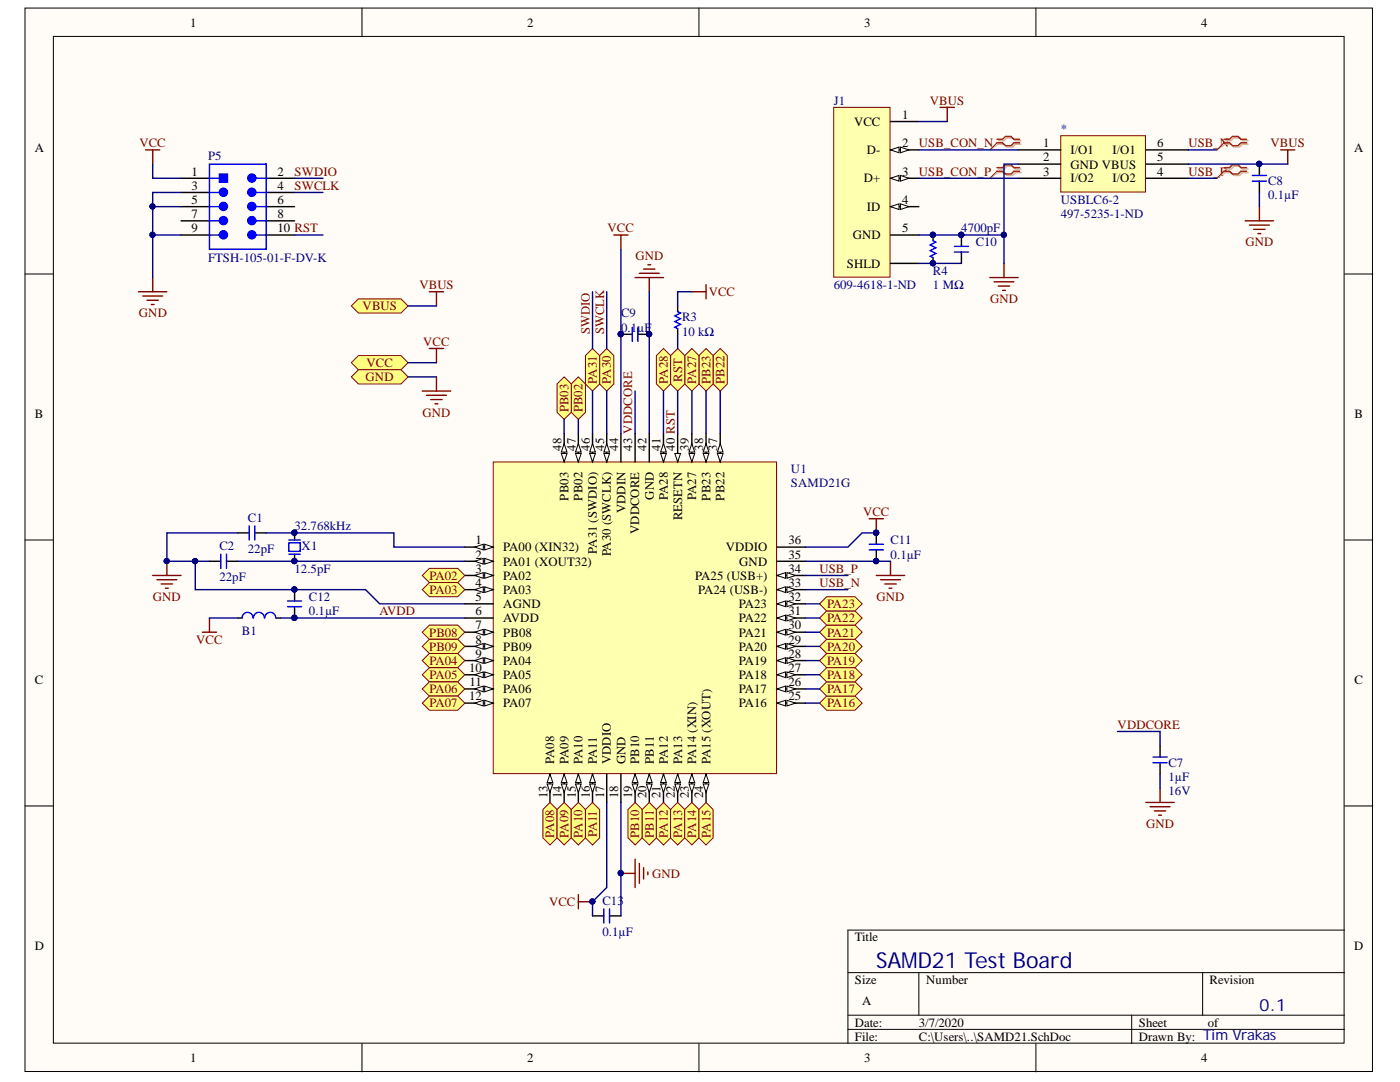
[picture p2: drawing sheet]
<svg xmlns="http://www.w3.org/2000/svg" width="279mm" height="216mm" viewBox="0 0 279 216" stroke-linecap="round" stroke-linejoin="round" font-family="sans-serif">
<defs><g id="words">
<text font-size="4.4" fill="#000080" x="174.9" y="193.1">SAMD21 Test Board</text>
<text font-size="3.4" fill="#000080" x="251.4" y="201.8">0.1</text>
<text font-size="3" fill="#000080" x="240" y="207.6">Tim Vrakas</text>
<g font-size="2.5">
<text x="38" y="5.3">1</text>
<text x="105.2" y="5.3">2</text>
<text x="172.5" y="5.3">3</text>
<text x="239.7" y="5.3">4</text>
<text x="180" y="23.7">1</text>
<text x="170.5" y="25.1">VCC</text>
<text x="180" y="29.4">2</text>
<text x="208.2" y="29.4">1</text>
<text x="230.9" y="29.4">6</text>
<text x="6.9" y="30.4">A</text>
<text x="38.2" y="35.1">1</text>
<text x="55.4" y="35.1">2</text>
<text x="173" y="30.8">D-</text>
<text x="180" y="35.1">3</text>
<text x="208.2" y="35.1">3</text>
<text x="208.2" y="32.2">2</text>
<text x="213.7" y="30.8">I/O1</text>
<text x="213.7" y="33.6">GND VBUS</text>
<text x="222" y="30.8">I/O1</text>
<text x="230.9" y="35.1">4</text>
<text x="230.9" y="32.2">5</text>
<text x="270.2" y="30.4">A</text>
<text x="38.2" y="37.8">3</text>
<text x="38.2" y="40.7">5</text>
<text x="55.4" y="37.8">4</text>
<text x="55.4" y="40.7">6</text>
<text x="172.4" y="36.4">D+</text>
<text x="180" y="40.7">4</text>
<text x="213.7" y="36.4">I/O2</text>
<text x="222" y="36.4">I/O2</text>
<text x="38.2" y="43.5">7</text>
<text x="38.2" y="46.3">9</text>
<text x="55.4" y="43.5">8</text>
<text x="55.4" y="46.3">10 RST</text>
<text x="170.2" y="47.7">GND</text>
<text x="173" y="42.1">ID</text>
<text x="180" y="46.3">5</text>
<text x="169" y="53.4">SHLD</text>
<text x="6.9" y="83.5">B</text>
<text x="270.3" y="83.5">B</text>
<text x="112" y="89.9" transform="rotate(-90 112 89.9)">48</text>
<text x="114.9" y="89.9" transform="rotate(-90 114.9 89.9)">47</text>
<text x="117.7" y="89.9" transform="rotate(-90 117.7 89.9)">46</text>
<text x="120.6" y="89.9" transform="rotate(-90 120.6 89.9)">45</text>
<text x="123.4" y="89.9" transform="rotate(-90 123.4 89.9)">44</text>
<text x="126.2" y="89.9" transform="rotate(-90 126.2 89.9)">43 VDDCORE</text>
<text x="129" y="89.9" transform="rotate(-90 129 89.9)">42</text>
<text x="131.8" y="89.9" transform="rotate(-90 131.8 89.9)">41</text>
<text x="134.7" y="89.9" transform="rotate(-90 134.7 89.9)">40 RST</text>
<text x="137.5" y="89.9" transform="rotate(-90 137.5 89.9)">39</text>
<text x="140.4" y="89.9" transform="rotate(-90 140.4 89.9)">38</text>
<text x="143.1" y="89.9" transform="rotate(-90 143.1 89.9)">37</text>
<text x="113.5" y="99.9" transform="rotate(-90 113.5 99.9)">PB03</text>
<text x="116.3" y="99.9" transform="rotate(-90 116.3 99.9)">PB02</text>
<text x="130.5" y="99.7" transform="rotate(-90 130.5 99.7)">GND</text>
<text x="133.3" y="99.7" transform="rotate(-90 133.3 99.7)">PA28</text>
<text x="138.9" y="99.7" transform="rotate(-90 138.9 99.7)">PA27</text>
<text x="141.8" y="99.9" transform="rotate(-90 141.8 99.9)">PB23</text>
<text x="144.6" y="99.9" transform="rotate(-90 144.6 99.9)">PB22</text>
<text x="124.8" y="102.4" transform="rotate(-90 124.8 102.4)">VDDIN</text>
<text x="127.6" y="106.6" transform="rotate(-90 127.6 106.6)">VDDCORE</text>
<text x="136.1" y="103.9" transform="rotate(-90 136.1 103.9)">RESETN</text>
<text x="94.9" y="108.6">1</text>
<text x="94.9" y="111.5">2</text>
<text x="100.4" y="110">PA00 (XIN32)</text>
<text x="100.4" y="112.9">PA01 (XOUT32)</text>
<text x="119.1" y="110.4" transform="rotate(-90 119.1 110.4)">PA31 (SWDIO)</text>
<text x="121.9" y="111" transform="rotate(-90 121.9 111)">PA30 (SWCLK)</text>
<text x="144.8" y="110">VDDIO</text>
<text x="147.5" y="112.9">GND</text>
<text x="157.4" y="111.5">35</text>
<text x="157.4" y="108.6">36</text>
<text x="94.9" y="114.3">3</text>
<text x="94.9" y="117.1">4</text>
<text x="94.9" y="119.9">5</text>
<text x="100.4" y="115.7">PA02</text>
<text x="100.4" y="118.6">PA03</text>
<text x="138.8" y="115.7">PA25 (USB+)</text>
<text x="139.3" y="118.6">PA24 (USB-)</text>
<text x="157.4" y="119.9">32</text>
<text x="157.4" y="117.1">33</text>
<text x="157.4" y="114.3">34</text>
<text x="94.9" y="122.8">6</text>
<text x="94.9" y="125.6">7</text>
<text x="100.4" y="121.3">AGND</text>
<text x="100.4" y="124.1">AVDD</text>
<text x="147.5" y="124.1">PA22</text>
<text x="147.5" y="121.3">PA23</text>
<text x="157.4" y="125.6">30</text>
<text x="157.4" y="122.8">31</text>
<text x="94.9" y="128.4">8</text>
<text x="94.9" y="131.2">9</text>
<text x="100.4" y="127">PB08</text>
<text x="100.4" y="129.8">PB09</text>
<text x="147.5" y="129.8">PA20</text>
<text x="147.5" y="127">PA21</text>
<text x="157.4" y="131.2">28</text>
<text x="157.4" y="128.4">29</text>
<text x="6.9" y="136.6">C</text>
<text x="93.6" y="134.1">10</text>
<text x="93.7" y="136.9">11</text>
<text x="100.4" y="132.7">PA04</text>
<text x="100.4" y="135.5">PA05</text>
<text x="147.5" y="135.5">PA18</text>
<text x="147.5" y="132.7">PA19</text>
<text x="157.4" y="136.9">26</text>
<text x="157.4" y="134.1">27</text>
<text x="270.3" y="136.6">C</text>
<text x="93.6" y="139.8">12</text>
<text x="100.4" y="138.3">PA06</text>
<text x="100.4" y="141.1">PA07</text>
<text x="147.5" y="141.1">PA16</text>
<text x="147.5" y="138.3">PA17</text>
<text x="157.4" y="139.8">25</text>
<text x="110.6" y="152.5" transform="rotate(-90 110.6 152.5)">PA08</text>
<text x="113.5" y="152.5" transform="rotate(-90 113.5 152.5)">PA09</text>
<text x="116.3" y="152.5" transform="rotate(-90 116.3 152.5)">PA10</text>
<text x="119.1" y="152.5" transform="rotate(-90 119.1 152.5)">PA11</text>
<text x="121.9" y="152.5" transform="rotate(-90 121.9 152.5)">VDDIO</text>
<text x="124.8" y="152.5" transform="rotate(-90 124.8 152.5)">GND</text>
<text x="127.6" y="152.5" transform="rotate(-90 127.6 152.5)">PB10</text>
<text x="130.5" y="152.5" transform="rotate(-90 130.5 152.5)">PB11</text>
<text x="133.3" y="152.5" transform="rotate(-90 133.3 152.5)">PA12</text>
<text x="136.1" y="152.5" transform="rotate(-90 136.1 152.5)">PA13</text>
<text x="138.9" y="152.5" transform="rotate(-90 138.9 152.5)">PA14 (XIN)</text>
<text x="141.8" y="152.5" transform="rotate(-90 141.8 152.5)">PA15 (XOUT)</text>
<text x="109.2" y="159.3" transform="rotate(-90 109.2 159.3)">13</text>
<text x="112" y="159.3" transform="rotate(-90 112 159.3)">14</text>
<text x="114.9" y="159.3" transform="rotate(-90 114.9 159.3)">15</text>
<text x="117.7" y="159.3" transform="rotate(-90 117.7 159.3)">16</text>
<text x="120.6" y="159.3" transform="rotate(-90 120.6 159.3)">17</text>
<text x="123.4" y="159.3" transform="rotate(-90 123.4 159.3)">18</text>
<text x="126.2" y="159.3" transform="rotate(-90 126.2 159.3)">19</text>
<text x="129" y="159.3" transform="rotate(-90 129 159.3)">20</text>
<text x="131.8" y="159.3" transform="rotate(-90 131.8 159.3)">21</text>
<text x="134.7" y="159.3" transform="rotate(-90 134.7 159.3)">22</text>
<text x="137.5" y="159.3" transform="rotate(-90 137.5 159.3)">23</text>
<text x="140.4" y="159.3" transform="rotate(-90 140.4 159.3)">24</text>
<text x="6.9" y="189.6">D</text>
<text x="170.6" y="187.9">Title</text>
<text x="270.2" y="189.6">D</text>
<text x="170.6" y="196.4">Size</text>
<text x="184.8" y="196.4">Number</text>
<text x="241.4" y="196.4">Revision</text>
<text x="172.1" y="200.6">A</text>
<text x="170.6" y="204.8">Date:</text>
<text x="170.6" y="207.6">File:</text>
<text x="183.4" y="204.8">3/7/2020</text>
<text x="183.4" y="207.6">C:\Users\..\SAMD21.SchDoc</text>
<text x="227.3" y="204.8">Sheet</text>
<text x="227.3" y="207.6">Drawn By:</text>
<text x="241" y="204.8">of</text>
<text x="38" y="211.9">1</text>
<text x="105.2" y="211.9">2</text>
<text x="172.5" y="211.9">3</text>
<text x="239.7" y="211.9">4</text>
</g>
<g font-size="2.5" fill="#000080">
<text x="166.4" y="20.9">J1</text>
<text x="211.7" y="26.5">*</text>
<text x="41.5" y="31.9">P5</text>
<text x="211.7" y="40.7">USBLC6-2</text>
<text x="253.1" y="39.8">0.1µF</text>
<text x="253.1" y="37">C8</text>
<text x="191.9" y="46.3">4700pF</text>
<text x="211.7" y="43.5">497-5235-1-ND</text>
<text x="41.5" y="52.3">FTSH-105-01-F-DV-K</text>
<text x="194.7" y="49.2">C10</text>
<text x="166.4" y="57.6">609-4618-1-ND</text>
<text x="186.2" y="57.6">1 MΩ</text>
<text x="186.2" y="54.8">R4</text>
<text x="124" y="63.3">C9</text>
<text x="136.1" y="64.1">R3</text>
<text x="124" y="66.2">0.1µF</text>
<text x="136.1" y="67">10 kΩ</text>
<text x="157.9" y="94.5">U1</text>
<text x="157.9" y="97.3">SAMD21G</text>
<text x="49.5" y="104.1">C1</text>
<text x="58.8" y="105.8">32.768kHz</text>
<text x="43.8" y="109.8">C2</text>
<text x="49.5" y="110.3">22pF</text>
<text x="60.2" y="109.8">X1</text>
<text x="177.7" y="111.5">0.1µF</text>
<text x="177.7" y="108.6">C11</text>
<text x="43.8" y="115.9">22pF</text>
<text x="58.8" y="114.3">12.5pF</text>
<text x="61.6" y="119.9">C12</text>
<text x="61.6" y="122.8">0.1µF</text>
<text x="48.3" y="126.8">B1</text>
<text x="233.2" y="155.9">1µF</text>
<text x="233.2" y="153">C7</text>
<text x="233.2" y="158.7">16V</text>
<text x="120.2" y="180.5">C13</text>
<text x="120.2" y="186.8">0.1µF</text>
</g>
<g font-size="2.5" fill="#800000">
<text x="185.6" y="20.9">VBUS</text>
<text x="27.8" y="29.4">VCC</text>
<text x="183.4" y="29.4">USB_CON_N</text>
<text x="237.2" y="29.4">USB_N</text>
<text x="253.6" y="29.4">VBUS</text>
<text x="58.8" y="35.1">SWDIO</text>
<text x="183.4" y="35.1">USB_CON_P</text>
<text x="237.2" y="35.1">USB_P</text>
<text x="58.8" y="37.8">SWCLK</text>
<text x="121.2" y="46.3">VCC</text>
<text x="126.8" y="52">GND</text>
<text x="248.6" y="49.2">GND</text>
<text x="83.7" y="57.6">VBUS</text>
<text x="141.5" y="59.1">VCC</text>
<text x="27.7" y="63.3">GND</text>
<text x="72.4" y="61.9">VBUS</text>
<text x="197.6" y="60.5">GND</text>
<text x="84.5" y="69">VCC</text>
<text x="117.7" y="66.7" transform="rotate(-90 117.7 66.7)">SWDIO</text>
<text x="120.6" y="66.7" transform="rotate(-90 120.6 66.7)">SWCLK</text>
<text x="73" y="76.1">GND</text>
<text x="73.1" y="73.3">VCC</text>
<text x="119.1" y="76.6" transform="rotate(-90 119.1 76.6)">PA31</text>
<text x="121.9" y="76.6" transform="rotate(-90 121.9 76.6)">PA30</text>
<text x="133.3" y="76.6" transform="rotate(-90 133.3 76.6)">PA28</text>
<text x="136.1" y="76.1" transform="rotate(-90 136.1 76.1)">RST</text>
<text x="138.9" y="76.6" transform="rotate(-90 138.9 76.6)">PA27</text>
<text x="141.8" y="76.6" transform="rotate(-90 141.8 76.6)">PB23</text>
<text x="144.6" y="76.6" transform="rotate(-90 144.6 76.6)">PB22</text>
<text x="84.3" y="83.1">GND</text>
<text x="113.5" y="82.3" transform="rotate(-90 113.5 82.3)">PB03</text>
<text x="116.3" y="82.3" transform="rotate(-90 116.3 82.3)">PB02</text>
<text x="172.2" y="102.9">VCC</text>
<text x="30.5" y="119.9">GND</text>
<text x="85.7" y="115.7">PA02</text>
<text x="85.7" y="118.6">PA03</text>
<text x="163.5" y="114.3">USB_P</text>
<text x="163.5" y="117.1">USB_N</text>
<text x="174.9" y="119.9">GND</text>
<text x="75.8" y="122.8">AVDD</text>
<text x="165" y="124.1">PA22</text>
<text x="165" y="121.3">PA23</text>
<text x="39.1" y="128.4">VCC</text>
<text x="85.7" y="127">PB08</text>
<text x="85.7" y="129.8">PB09</text>
<text x="165" y="129.8">PA20</text>
<text x="165" y="127">PA21</text>
<text x="85.7" y="132.7">PA04</text>
<text x="85.7" y="135.5">PA05</text>
<text x="165" y="135.5">PA18</text>
<text x="165" y="132.7">PA19</text>
<text x="85.7" y="138.3">PA06</text>
<text x="85.7" y="141.1">PA07</text>
<text x="165" y="141.1">PA16</text>
<text x="165" y="138.3">PA17</text>
<text x="223.1" y="145.4">VDDCORE</text>
<text x="110.6" y="167.2" transform="rotate(-90 110.6 167.2)">PA08</text>
<text x="113.5" y="167.2" transform="rotate(-90 113.5 167.2)">PA09</text>
<text x="116.3" y="167.2" transform="rotate(-90 116.3 167.2)">PA10</text>
<text x="119.1" y="167.1" transform="rotate(-90 119.1 167.1)">PA11</text>
<text x="127.6" y="167.2" transform="rotate(-90 127.6 167.2)">PB10</text>
<text x="130.5" y="167.2" transform="rotate(-90 130.5 167.2)">PB11</text>
<text x="133.3" y="167.2" transform="rotate(-90 133.3 167.2)">PA12</text>
<text x="136.1" y="167.2" transform="rotate(-90 136.1 167.2)">PA13</text>
<text x="138.9" y="167.2" transform="rotate(-90 138.9 167.2)">PA14</text>
<text x="141.8" y="167.2" transform="rotate(-90 141.8 167.2)">PA15</text>
<text x="228.7" y="165.2">GND</text>
<text x="130.1" y="175.1">GND</text>
<text x="109.6" y="180.8">VCC</text>
</g>
</g></defs>
<g fill="#fffcf8" stroke="#000" stroke-width=".2">
<path d="M5 1.6h268.9v212.2h-268.9z"/>
<path d="M10.7 7.3h257.5v200.8h-257.5z"/>
</g>
<g fill="none" stroke="#000" stroke-width=".2">
<path d="M72.2 1.6v5.7M139.5 1.6v5.7M206.7 1.6v5.7M5 54.7h5.7M268.3 54.7h5.7M5 107.8h5.7M268.3 107.8h5.7M5 160.8h5.7M268.3 160.8h5.7M169.2 194.1h99.1M183.4 194.1v8.5M240 194.1v8.5"/>
<path d="M268.3 185.6h-99.1v22.6M72.2 208.2v5.7M139.5 208.2v5.7M169.2 202.6h99.1M169.2 205.4h99.1M206.7 208.2v5.7M225.9 202.6v5.6"/>
</g>
<path d="M98.4 92.2h56.6v62.2h-56.6z" fill="#ffffb0" stroke="#800000" stroke-width=".2"/>
<path d="M92.8 109.2h5.6" fill="none" stroke="#000" stroke-width=".28"/>
<path d="M96.7 108.6l1.7 .6-1.7 .5z" fill="#fffcf8"/>
<path d="M96.7 108.6l1.7 .6-1.7 .5z" fill="none" stroke="#000" stroke-width=".2"/>
<path d="M94.8 109.2l1.6-.6v1.1z" fill="#fffcf8"/>
<path d="M94.8 109.2l1.6-.6v1.1z" fill="none" stroke="#000" stroke-width=".2"/>
<path d="M92.8 112h5.6" fill="none" stroke="#000" stroke-width=".28"/>
<path d="M96.7 111.4l1.7 .6-1.7 .6z" fill="#fffcf8"/>
<path d="M96.7 111.4l1.7 .6-1.7 .6z" fill="none" stroke="#000" stroke-width=".2"/>
<path d="M94.8 112l1.6-.6v1.2z" fill="#fffcf8"/>
<path d="M94.8 112l1.6-.6v1.2z" fill="none" stroke="#000" stroke-width=".2"/>
<path d="M92.8 114.8h5.6" fill="none" stroke="#000" stroke-width=".28"/>
<path d="M96.7 114.3l1.7 .5-1.7 .6z" fill="#fffcf8"/>
<path d="M96.7 114.3l1.7 .5-1.7 .6z" fill="none" stroke="#000" stroke-width=".2"/>
<path d="M94.8 114.8l1.6-.5v1.1z" fill="#fffcf8"/>
<path d="M94.8 114.8l1.6-.5v1.1z" fill="none" stroke="#000" stroke-width=".2"/>
<path d="M92.8 117.7h5.6" fill="none" stroke="#000" stroke-width=".28"/>
<path d="M96.7 117.1l1.7 .6-1.7 .5z" fill="#fffcf8"/>
<path d="M96.7 117.1l1.7 .6-1.7 .5z" fill="none" stroke="#000" stroke-width=".2"/>
<path d="M94.8 117.7l1.6-.6v1.1z" fill="#fffcf8"/>
<path d="M94.8 117.7l1.6-.6v1.1z" fill="none" stroke="#000" stroke-width=".2"/>
<path d="M92.8 120.5h5.6M92.8 123.3h5.6M92.8 126.1h5.6" fill="none" stroke="#000" stroke-width=".28"/>
<path d="M96.7 125.6l1.7 .5-1.7 .6z" fill="#fffcf8"/>
<path d="M96.7 125.6l1.7 .5-1.7 .6z" fill="none" stroke="#000" stroke-width=".2"/>
<path d="M94.8 126.1l1.6-.5v1.1z" fill="#fffcf8"/>
<path d="M94.8 126.1l1.6-.5v1.1z" fill="none" stroke="#000" stroke-width=".2"/>
<path d="M92.8 129h5.6" fill="none" stroke="#000" stroke-width=".28"/>
<path d="M96.7 128.4l1.7 .6-1.7 .5z" fill="#fffcf8"/>
<path d="M96.7 128.4l1.7 .6-1.7 .5z" fill="none" stroke="#000" stroke-width=".2"/>
<path d="M94.8 129l1.6-.6v1.1z" fill="#fffcf8"/>
<path d="M94.8 129l1.6-.6v1.1z" fill="none" stroke="#000" stroke-width=".2"/>
<path d="M92.8 131.8h5.6" fill="none" stroke="#000" stroke-width=".28"/>
<path d="M96.7 131.2l1.7 .6-1.7 .6z" fill="#fffcf8"/>
<path d="M96.7 131.2l1.7 .6-1.7 .6z" fill="none" stroke="#000" stroke-width=".2"/>
<path d="M94.8 131.8l1.6-.6v1.2z" fill="#fffcf8"/>
<path d="M94.8 131.8l1.6-.6v1.2z" fill="none" stroke="#000" stroke-width=".2"/>
<path d="M92.8 134.6h5.6" fill="none" stroke="#000" stroke-width=".28"/>
<path d="M96.7 134.1l1.7 .5-1.7 .6z" fill="#fffcf8"/>
<path d="M96.7 134.1l1.7 .5-1.7 .6z" fill="none" stroke="#000" stroke-width=".2"/>
<path d="M94.8 134.6l1.6-.5v1.1z" fill="#fffcf8"/>
<path d="M94.8 134.6l1.6-.5v1.1z" fill="none" stroke="#000" stroke-width=".2"/>
<path d="M92.8 137.5h5.6" fill="none" stroke="#000" stroke-width=".28"/>
<path d="M96.7 136.9l1.7 .6-1.7 .5z" fill="#fffcf8"/>
<path d="M96.7 136.9l1.7 .6-1.7 .5z" fill="none" stroke="#000" stroke-width=".2"/>
<path d="M94.8 137.5l1.6-.6v1.1z" fill="#fffcf8"/>
<path d="M94.8 137.5l1.6-.6v1.1z" fill="none" stroke="#000" stroke-width=".2"/>
<path d="M92.8 140.3h5.6" fill="none" stroke="#000" stroke-width=".28"/>
<path d="M96.7 139.7l1.7 .6-1.7 .6z" fill="#fffcf8"/>
<path d="M96.7 139.7l1.7 .6-1.7 .6z" fill="none" stroke="#000" stroke-width=".2"/>
<path d="M94.8 140.3l1.6-.6v1.2z" fill="#fffcf8"/>
<path d="M94.8 140.3l1.6-.6v1.2z" fill="none" stroke="#000" stroke-width=".2"/>
<path d="M109.8 154.5v5.6" fill="none" stroke="#000" stroke-width=".28"/>
<path d="M109.8 154.5l.5 1.7h-1.1z" fill="#fffcf8"/>
<path d="M109.8 154.5l.5 1.7h-1.1z" fill="none" stroke="#000" stroke-width=".2"/>
<path d="M109.2 156.4h1.1l-.5 1.7z" fill="#fffcf8"/>
<path d="M109.2 156.4h1.1l-.5 1.7z" fill="none" stroke="#000" stroke-width=".2"/>
<path d="M112.6 154.5v5.6" fill="none" stroke="#000" stroke-width=".28"/>
<path d="M112.6 154.5l.6 1.7h-1.2z" fill="#fffcf8"/>
<path d="M112.6 154.5l.6 1.7h-1.2z" fill="none" stroke="#000" stroke-width=".2"/>
<path d="M112 156.4h1.2l-.6 1.7z" fill="#fffcf8"/>
<path d="M112 156.4h1.2l-.6 1.7z" fill="none" stroke="#000" stroke-width=".2"/>
<path d="M115.4 154.5v5.6" fill="none" stroke="#000" stroke-width=".28"/>
<path d="M115.4 154.5l.6 1.7h-1.1z" fill="#fffcf8"/>
<path d="M115.4 154.5l.6 1.7h-1.1z" fill="none" stroke="#000" stroke-width=".2"/>
<path d="M114.9 156.4h1.1l-.6 1.7z" fill="#fffcf8"/>
<path d="M114.9 156.4h1.1l-.6 1.7z" fill="none" stroke="#000" stroke-width=".2"/>
<path d="M118.3 154.5v5.6" fill="none" stroke="#000" stroke-width=".28"/>
<path d="M118.3 154.5l.5 1.7h-1.1z" fill="#fffcf8"/>
<path d="M118.3 154.5l.5 1.7h-1.1z" fill="none" stroke="#000" stroke-width=".2"/>
<path d="M117.7 156.4h1.1l-.5 1.7z" fill="#fffcf8"/>
<path d="M117.7 156.4h1.1l-.5 1.7z" fill="none" stroke="#000" stroke-width=".2"/>
<path d="M121.1 154.5v5.6M123.9 154.5v5.6M126.7 154.5v5.6" fill="none" stroke="#000" stroke-width=".28"/>
<path d="M126.7 154.5l.6 1.7h-1.1z" fill="#fffcf8"/>
<path d="M126.7 154.5l.6 1.7h-1.1z" fill="none" stroke="#000" stroke-width=".2"/>
<path d="M126.2 156.4h1.1l-.6 1.7z" fill="#fffcf8"/>
<path d="M126.2 156.4h1.1l-.6 1.7z" fill="none" stroke="#000" stroke-width=".2"/>
<path d="M129.6 154.5v5.6" fill="none" stroke="#000" stroke-width=".28"/>
<path d="M129.6 154.5l.5 1.7h-1.1z" fill="#fffcf8"/>
<path d="M129.6 154.5l.5 1.7h-1.1z" fill="none" stroke="#000" stroke-width=".2"/>
<path d="M129 156.4h1.1l-.5 1.7z" fill="#fffcf8"/>
<path d="M129 156.4h1.1l-.5 1.7z" fill="none" stroke="#000" stroke-width=".2"/>
<path d="M132.4 154.5v5.6" fill="none" stroke="#000" stroke-width=".28"/>
<path d="M132.4 154.5l.6 1.7h-1.2z" fill="#fffcf8"/>
<path d="M132.4 154.5l.6 1.7h-1.2z" fill="none" stroke="#000" stroke-width=".2"/>
<path d="M131.8 156.4h1.2l-.6 1.7z" fill="#fffcf8"/>
<path d="M131.8 156.4h1.2l-.6 1.7z" fill="none" stroke="#000" stroke-width=".2"/>
<path d="M135.2 154.5v5.6" fill="none" stroke="#000" stroke-width=".28"/>
<path d="M135.2 154.5l.6 1.7h-1.1z" fill="#fffcf8"/>
<path d="M135.2 154.5l.6 1.7h-1.1z" fill="none" stroke="#000" stroke-width=".2"/>
<path d="M134.7 156.4h1.1l-.6 1.7z" fill="#fffcf8"/>
<path d="M134.7 156.4h1.1l-.6 1.7z" fill="none" stroke="#000" stroke-width=".2"/>
<path d="M138.1 154.5v5.6" fill="none" stroke="#000" stroke-width=".28"/>
<path d="M138.1 154.5l.5 1.7h-1.1z" fill="#fffcf8"/>
<path d="M138.1 154.5l.5 1.7h-1.1z" fill="none" stroke="#000" stroke-width=".2"/>
<path d="M137.5 156.4h1.1l-.5 1.7z" fill="#fffcf8"/>
<path d="M137.5 156.4h1.1l-.5 1.7z" fill="none" stroke="#000" stroke-width=".2"/>
<path d="M140.9 154.5v5.6" fill="none" stroke="#000" stroke-width=".28"/>
<path d="M140.9 154.5l.6 1.7h-1.2z" fill="#fffcf8"/>
<path d="M140.9 154.5l.6 1.7h-1.2z" fill="none" stroke="#000" stroke-width=".2"/>
<path d="M140.3 156.4h1.2l-.6 1.7z" fill="#fffcf8"/>
<path d="M140.3 156.4h1.2l-.6 1.7z" fill="none" stroke="#000" stroke-width=".2"/>
<path d="M155.1 140.3h5.6" fill="none" stroke="#000" stroke-width=".28"/>
<path d="M155.1 140.3l1.7-.6v1.2z" fill="#fffcf8"/>
<path d="M155.1 140.3l1.7-.6v1.2z" fill="none" stroke="#000" stroke-width=".2"/>
<path d="M157 139.7l1.7 .6-1.7 .6z" fill="#fffcf8"/>
<path d="M157 139.7l1.7 .6-1.7 .6z" fill="none" stroke="#000" stroke-width=".2"/>
<path d="M155.1 137.5h5.6" fill="none" stroke="#000" stroke-width=".28"/>
<path d="M155.1 137.5l1.7-.6v1.1z" fill="#fffcf8"/>
<path d="M155.1 137.5l1.7-.6v1.1z" fill="none" stroke="#000" stroke-width=".2"/>
<path d="M157 136.9l1.7 .6-1.7 .5z" fill="#fffcf8"/>
<path d="M157 136.9l1.7 .6-1.7 .5z" fill="none" stroke="#000" stroke-width=".2"/>
<path d="M155.1 134.6h5.6" fill="none" stroke="#000" stroke-width=".28"/>
<path d="M155.1 134.6l1.7-.5v1.1z" fill="#fffcf8"/>
<path d="M155.1 134.6l1.7-.5v1.1z" fill="none" stroke="#000" stroke-width=".2"/>
<path d="M157 134.1l1.7 .5-1.7 .6z" fill="#fffcf8"/>
<path d="M157 134.1l1.7 .5-1.7 .6z" fill="none" stroke="#000" stroke-width=".2"/>
<path d="M155.1 131.8h5.6" fill="none" stroke="#000" stroke-width=".28"/>
<path d="M155.1 131.8l1.7-.6v1.2z" fill="#fffcf8"/>
<path d="M155.1 131.8l1.7-.6v1.2z" fill="none" stroke="#000" stroke-width=".2"/>
<path d="M157 131.2l1.7 .6-1.7 .6z" fill="#fffcf8"/>
<path d="M157 131.2l1.7 .6-1.7 .6z" fill="none" stroke="#000" stroke-width=".2"/>
<path d="M155.1 129h5.6" fill="none" stroke="#000" stroke-width=".28"/>
<path d="M155.1 129l1.7-.6v1.1z" fill="#fffcf8"/>
<path d="M155.1 129l1.7-.6v1.1z" fill="none" stroke="#000" stroke-width=".2"/>
<path d="M157 128.4l1.7 .6-1.7 .5z" fill="#fffcf8"/>
<path d="M157 128.4l1.7 .6-1.7 .5z" fill="none" stroke="#000" stroke-width=".2"/>
<path d="M155.1 126.1h5.6" fill="none" stroke="#000" stroke-width=".28"/>
<path d="M155.1 126.1l1.7-.5v1.1z" fill="#fffcf8"/>
<path d="M155.1 126.1l1.7-.5v1.1z" fill="none" stroke="#000" stroke-width=".2"/>
<path d="M157 125.6l1.7 .5-1.7 .6z" fill="#fffcf8"/>
<path d="M157 125.6l1.7 .5-1.7 .6z" fill="none" stroke="#000" stroke-width=".2"/>
<path d="M155.1 123.3h5.6" fill="none" stroke="#000" stroke-width=".28"/>
<path d="M155.1 123.3l1.7-.5v1.1z" fill="#fffcf8"/>
<path d="M155.1 123.3l1.7-.5v1.1z" fill="none" stroke="#000" stroke-width=".2"/>
<path d="M157 122.8l1.7 .5-1.7 .6z" fill="#fffcf8"/>
<path d="M157 122.8l1.7 .5-1.7 .6z" fill="none" stroke="#000" stroke-width=".2"/>
<path d="M155.1 120.5h5.6" fill="none" stroke="#000" stroke-width=".28"/>
<path d="M155.1 120.5l1.7-.6v1.2z" fill="#fffcf8"/>
<path d="M155.1 120.5l1.7-.6v1.2z" fill="none" stroke="#000" stroke-width=".2"/>
<path d="M157 119.9l1.7 .6-1.7 .6z" fill="#fffcf8"/>
<path d="M157 119.9l1.7 .6-1.7 .6z" fill="none" stroke="#000" stroke-width=".2"/>
<path d="M155.1 117.7h5.6" fill="none" stroke="#000" stroke-width=".28"/>
<path d="M155.1 117.7l1.7-.6v1.1z" fill="#fffcf8"/>
<path d="M155.1 117.7l1.7-.6v1.1z" fill="none" stroke="#000" stroke-width=".2"/>
<path d="M157 117.1l1.7 .6-1.7 .5z" fill="#fffcf8"/>
<path d="M157 117.1l1.7 .6-1.7 .5z" fill="none" stroke="#000" stroke-width=".2"/>
<path d="M155.1 114.8h5.6" fill="none" stroke="#000" stroke-width=".28"/>
<path d="M155.1 114.8l1.7-.5v1.1z" fill="#fffcf8"/>
<path d="M155.1 114.8l1.7-.5v1.1z" fill="none" stroke="#000" stroke-width=".2"/>
<path d="M157 114.3l1.7 .5-1.7 .6z" fill="#fffcf8"/>
<path d="M157 114.3l1.7 .5-1.7 .6z" fill="none" stroke="#000" stroke-width=".2"/>
<path d="M143.7 86.5v5.7M155.1 112h5.6M155.1 109.2h5.6" fill="none" stroke="#000" stroke-width=".28"/>
<path d="M143.2 90.5h1.1l-.6 1.7z" fill="#fffcf8"/>
<path d="M143.2 90.5h1.1l-.6 1.7z" fill="none" stroke="#000" stroke-width=".2"/>
<path d="M143.7 88.5l.6 1.7h-1.1z" fill="#fffcf8"/>
<path d="M143.7 88.5l.6 1.7h-1.1z" fill="none" stroke="#000" stroke-width=".2"/>
<path d="M140.9 86.5v5.7" fill="none" stroke="#000" stroke-width=".28"/>
<path d="M140.3 90.5h1.2l-.6 1.7z" fill="#fffcf8"/>
<path d="M140.3 90.5h1.2l-.6 1.7z" fill="none" stroke="#000" stroke-width=".2"/>
<path d="M140.9 88.5l.6 1.7h-1.2z" fill="#fffcf8"/>
<path d="M140.9 88.5l.6 1.7h-1.2z" fill="none" stroke="#000" stroke-width=".2"/>
<path d="M138.1 86.5v5.7" fill="none" stroke="#000" stroke-width=".28"/>
<path d="M137.5 90.5h1.1l-.5 1.7z" fill="#fffcf8"/>
<path d="M137.5 90.5h1.1l-.5 1.7z" fill="none" stroke="#000" stroke-width=".2"/>
<path d="M138.1 88.5l.5 1.7h-1.1z" fill="#fffcf8"/>
<path d="M138.1 88.5l.5 1.7h-1.1z" fill="none" stroke="#000" stroke-width=".2"/>
<path d="M135.2 86.5v5.7" fill="none" stroke="#000" stroke-width=".28"/>
<path d="M134.7 90.5h1.1l-.6 1.7z" fill="#fffcf8"/>
<path d="M134.7 90.5h1.1l-.6 1.7z" fill="none" stroke="#000" stroke-width=".2"/>
<path d="M132.4 86.5v5.7" fill="none" stroke="#000" stroke-width=".28"/>
<path d="M131.8 90.5h1.2l-.6 1.7z" fill="#fffcf8"/>
<path d="M131.8 90.5h1.2l-.6 1.7z" fill="none" stroke="#000" stroke-width=".2"/>
<path d="M132.4 88.5l.6 1.7h-1.2z" fill="#fffcf8"/>
<path d="M132.4 88.5l.6 1.7h-1.2z" fill="none" stroke="#000" stroke-width=".2"/>
<path d="M121.1 86.5v5.7M123.9 86.5v5.7M126.7 86.5v5.7M129.6 86.5v5.7" fill="none" stroke="#000" stroke-width=".28"/>
<path d="M120.5 90.5h1.2l-.6 1.7z" fill="#fffcf8"/>
<path d="M120.5 90.5h1.2l-.6 1.7z" fill="none" stroke="#000" stroke-width=".2"/>
<path d="M121.1 88.5l.6 1.7h-1.2z" fill="#fffcf8"/>
<path d="M121.1 88.5l.6 1.7h-1.2z" fill="none" stroke="#000" stroke-width=".2"/>
<path d="M118.3 86.5v5.7" fill="none" stroke="#000" stroke-width=".28"/>
<path d="M117.7 90.5h1.1l-.5 1.7z" fill="#fffcf8"/>
<path d="M117.7 90.5h1.1l-.5 1.7z" fill="none" stroke="#000" stroke-width=".2"/>
<path d="M118.3 88.5l.5 1.7h-1.1z" fill="#fffcf8"/>
<path d="M118.3 88.5l.5 1.7h-1.1z" fill="none" stroke="#000" stroke-width=".2"/>
<path d="M115.4 86.5v5.7" fill="none" stroke="#000" stroke-width=".28"/>
<path d="M114.9 90.5h1.1l-.6 1.7z" fill="#fffcf8"/>
<path d="M114.9 90.5h1.1l-.6 1.7z" fill="none" stroke="#000" stroke-width=".2"/>
<path d="M115.4 88.5l.6 1.7h-1.1z" fill="#fffcf8"/>
<path d="M115.4 88.5l.6 1.7h-1.1z" fill="none" stroke="#000" stroke-width=".2"/>
<path d="M112.6 86.5v5.7" fill="none" stroke="#000" stroke-width=".28"/>
<path d="M112 90.5h1.2l-.6 1.7z" fill="#fffcf8"/>
<path d="M112 90.5h1.2l-.6 1.7z" fill="none" stroke="#000" stroke-width=".2"/>
<path d="M112.6 88.5l.6 1.7h-1.2z" fill="#fffcf8"/>
<path d="M112.6 88.5l.6 1.7h-1.2z" fill="none" stroke="#000" stroke-width=".2"/>
<path d="M166.4 21.4h11.2v33.9h-11.2z" fill="#ffffb0" stroke="#800000" stroke-width=".2"/>
<path d="M177.7 24.3h5.7M177.7 29.9h5.7" fill="none" stroke="#000" stroke-width=".28"/>
<path d="M177.7 29.9l1.7-.6v1.2z" fill="#fffcf8"/>
<path d="M177.7 29.9l1.7-.6v1.2z" fill="none" stroke="#000" stroke-width=".2"/>
<path d="M179.7 29.3l1.7 .6-1.7 .6z" fill="#fffcf8"/>
<path d="M179.7 29.3l1.7 .6-1.7 .6z" fill="none" stroke="#000" stroke-width=".2"/>
<path d="M177.7 35.6h5.7" fill="none" stroke="#000" stroke-width=".28"/>
<path d="M177.7 35.6l1.7-.6v1.1z" fill="#fffcf8"/>
<path d="M177.7 35.6l1.7-.6v1.1z" fill="none" stroke="#000" stroke-width=".2"/>
<path d="M179.7 35l1.7 .6-1.7 .5z" fill="#fffcf8"/>
<path d="M179.7 35l1.7 .6-1.7 .5z" fill="none" stroke="#000" stroke-width=".2"/>
<path d="M177.7 41.2h5.7" fill="none" stroke="#000" stroke-width=".28"/>
<path d="M177.7 41.2l1.7-.5v1.1z" fill="#fffcf8"/>
<path d="M177.7 41.2l1.7-.5v1.1z" fill="none" stroke="#000" stroke-width=".2"/>
<path d="M179.7 40.7l1.7 .5-1.7 .6z" fill="#fffcf8"/>
<path d="M179.7 40.7l1.7 .5-1.7 .6z" fill="none" stroke="#000" stroke-width=".2"/>
<g fill="none" stroke="#000" stroke-width=".28">
<path d="M36.1 35.6h5.7M36.1 38.4h5.7M53.1 35.6h5.7M53.1 38.4h5.7M36.1 46.9h5.7M36.1 41.2h5.7M36.1 44.1h5.7M53.1 46.9h5.7M53.1 41.2h5.7M53.1 44.1h5.7M177.7 46.9h5.7M177.7 52.6h5.7"/>
<path d="M123.9 66.7h2.3M127.3 66.7h2.3M135.2 61v1.2M135.2 65.6v1.1M41.8 112h2.3M45.2 112h2.3M47.5 106.3h2.2M50.9 106.3h2.2M58.8 106.3v1.5M58.8 110.6v1.4M58.8 117.7v2.2M174.9 106.3v2.3"/>
<path d="M174.9 109.7v2.3M47.5 123.3h.8M55.1 123.3h.9M58.8 121.1v2.2M231.5 148.8v2.3M231.5 152.2v2.3M118.3 182.8h2.2M121.7 182.8h2.2"/>
</g>
<g fill="none" stroke="#00f" stroke-width=".28">
<path d="M41.8 32.7h11.3v17h-11.3zM41.8 38.4h2M41.8 35.6h2M51.1 38.4h2M51.1 35.6h2M41.8 44.1h2M41.8 41.2h2M41.8 46.9h2M51.1 44.1h2M51.1 41.2h2M51.1 46.9h2M126.2 65.3v2.8"/>
<path d="M127.3 65.3v2.8M135.2 62.2l.6 .3-1.1 .5 1.1 .6-1.1 .6 1.1 .5-1.1 .6 .5 .3M44.1 110.6v2.8M45.2 110.6v2.8M49.7 104.9v2.9M50.9 104.9v2.9M57.4 119.9h2.8M57.7 108.3h2.2v1.7h-2.2zM57.7 110.6h2.2M57.7 107.8h2.2M173.5 108.6h2.8M173.5 109.7h2.8"/>
<path d="M50.5 123.3a1.09 1.09 0 0 0-1.1-1.1 1.09 1.09 0 0 0-1.1 1.1M52.8 123.3a1.09 1.09 0 0 0-1.1-1.1 1.09 1.09 0 0 0-1.1 1.1M55 123.3a1.09 1.09 0 0 0-1.1-1.1 1.09 1.09 0 0 0-1.1 1.1M57.4 121.1h2.8M230.1 152.2h2.8M230.1 151.1h2.8M120.5 181.3v2.9M121.7 181.3v2.9"/>
</g>
<g fill="#00f" stroke="#00f" stroke-width=".28">
<path d="M43.8 34.7h1.6v1.6h-1.6z"/>
<circle cx="44.6" cy="38.4" r=".81"/>
<circle cx="50.3" cy="38.4" r=".81"/>
<circle cx="50.3" cy="35.5" r=".81"/>
<circle cx="44.6" cy="44" r=".81"/>
<circle cx="50.3" cy="44" r=".81"/>
<circle cx="44.6" cy="41.2" r=".81"/>
<circle cx="50.3" cy="41.2" r=".81"/>
<circle cx="44.6" cy="46.9" r=".81"/>
<circle cx="50.3" cy="46.9" r=".81"/>
</g>
<g fill="none" stroke="#800000" stroke-width=".28">
<path d="M29.1 29.9h2.8M30.5 29.9v2.8M27.6 58.2h5.7M28.5 59.1h4M29.3 59.9h2.3M30.5 55.4v2.8M30.2 60.8h.6M30.5 114.8h5.6M31.3 115.7h4M32.2 116.5h2.2M33 117.4h.6M33.3 112v2.8"/>
<path d="M231.5 157.3v2.8M228.7 160.1h5.6M229.5 161h4M230.4 161.8h2.2M231.2 162.7h.6"/>
</g>
<g fill="#000080" stroke="#000080" stroke-width=".2">
<circle cx="58.7" cy="112" r=".52"/>
<circle cx="58.7" cy="106.3" r=".52"/>
<circle cx="33.3" cy="112" r=".52"/>
<circle cx="58.7" cy="117.6" r=".52"/>
<circle cx="58.7" cy="123.3" r=".52"/>
<circle cx="174.8" cy="112" r=".52"/>
<circle cx="174.8" cy="106.3" r=".52"/>
<circle cx="129.5" cy="66.7" r=".52"/>
<circle cx="123.9" cy="66.7" r=".52"/>
</g>
<path d="M211.7 27.1h16.9v11.2h-16.9z" fill="#ffffb0" stroke="#800000" stroke-width=".2"/>
<path d="M203.2 29.9h8.5M203.2 35.6h8.5M203.2 32.7h8.5M228.7 29.9h8.5M228.7 35.6h8.5M228.7 32.7h8.5M251.3 32.7v2.3M251.3 36.1v2.3M186.2 46.9v1.1M186.2 51.4v1.2M191.9 46.9v2.3M191.9 50.3v2.3" fill="none" stroke="#000" stroke-width=".28"/>
<g fill="#000080" stroke="#000080" stroke-width=".2">
<circle cx="191.8" cy="46.9" r=".52"/>
<circle cx="186.2" cy="52.5" r=".52"/>
<circle cx="186.2" cy="46.9" r=".52"/>
<circle cx="251.3" cy="32.7" r=".52"/>
</g>
<path d="M249.9 36.1h2.9M249.9 35h2.9M186.2 48l.6 .3-1.2 .6 1.2 .5-1.2 .6 1.2 .6-1.2 .5 .6 .3M190.5 50.3h2.8M190.5 49.2h2.8" fill="none" stroke="#00f" stroke-width=".28"/>
<path d="M248.5 44.1h5.7M249.4 44.9h3.9M250.2 45.8h2.3M251.1 46.6h.5M251.3 41.2v2.9" fill="none" stroke="#800000" stroke-width=".28"/>
<g fill="#ffff80" stroke="#800000" stroke-width=".2">
<path d="M108.3 161.5l1.5-1.4 1.4 1.4v5.7l-1.4 1.4-1.5-1.4z" fill-rule="evenodd"/>
<path d="M111.2 161.5l1.4-1.4 1.4 1.4v5.7l-1.4 1.4-1.4-1.4z" fill-rule="evenodd"/>
<path d="M114 161.5l1.4-1.4 1.4 1.4v5.7l-1.4 1.4-1.4-1.4z" fill-rule="evenodd"/>
<path d="M116.8 161.5l1.5-1.4 1.4 1.4v5.7l-1.4 1.4-1.5-1.4z" fill-rule="evenodd"/>
<path d="M70.1 72.4l1.4-1.4h8.5l1.4 1.4-1.4 1.4h-8.5z" fill-rule="evenodd"/>
<path d="M70.1 75.2l1.4-1.4h8.5l1.4 1.4-1.4 1.4h-8.5z" fill-rule="evenodd"/>
<path d="M125.3 161.5l1.4-1.4 1.5 1.4v5.7l-1.5 1.4-1.4-1.4z" fill-rule="evenodd"/>
<path d="M128.2 161.5l1.4-1.4 1.4 1.4v5.7l-1.4 1.4-1.4-1.4z" fill-rule="evenodd"/>
<path d="M131 161.5l1.4-1.4 1.4 1.4v5.7l-1.4 1.4-1.4-1.4z" fill-rule="evenodd"/>
<path d="M133.8 161.5l1.4-1.4 1.5 1.4v5.7l-1.5 1.4-1.4-1.4z" fill-rule="evenodd"/>
<path d="M136.7 161.5l1.4-1.4 1.4 1.4v5.7l-1.4 1.4-1.4-1.4z" fill-rule="evenodd"/>
<path d="M139.5 161.5l1.4-1.4 1.4 1.4v5.7l-1.4 1.4-1.4-1.4z" fill-rule="evenodd"/>
<path d="M84.3 114.8l1.4-1.4h5.7l1.4 1.4-1.4 1.4h-5.7z" fill-rule="evenodd"/>
<path d="M84.3 117.7l1.4-1.5h5.7l1.4 1.5-1.4 1.4h-5.7z" fill-rule="evenodd"/>
<path d="M84.3 126.1l1.4-1.4h5.7l1.4 1.4-1.4 1.5h-5.7z" fill-rule="evenodd"/>
<path d="M84.3 129l1.4-1.4h5.7l1.4 1.4-1.4 1.4h-5.7z" fill-rule="evenodd"/>
<path d="M84.3 131.8l1.4-1.4h5.7l1.4 1.4-1.4 1.4h-5.7z" fill-rule="evenodd"/>
<path d="M84.3 134.6l1.4-1.4h5.7l1.4 1.4-1.4 1.5h-5.7z" fill-rule="evenodd"/>
<path d="M84.3 137.5l1.4-1.4h5.7l1.4 1.4-1.4 1.4h-5.7z" fill-rule="evenodd"/>
<path d="M84.3 140.3l1.4-1.4h5.7l1.4 1.4-1.4 1.4h-5.7z" fill-rule="evenodd"/>
<path d="M163.6 140.3l1.4-1.4h5.6l1.5 1.4-1.5 1.4h-5.6z" fill-rule="evenodd"/>
<path d="M163.6 137.5l1.4-1.4h5.6l1.5 1.4-1.5 1.4h-5.6z" fill-rule="evenodd"/>
<path d="M163.6 134.6l1.4-1.4h5.6l1.5 1.4-1.5 1.5h-5.6z" fill-rule="evenodd"/>
<path d="M163.6 131.8l1.4-1.4h5.6l1.5 1.4-1.5 1.4h-5.6z" fill-rule="evenodd"/>
<path d="M163.6 129l1.4-1.4h5.6l1.5 1.4-1.5 1.4h-5.6z" fill-rule="evenodd"/>
<path d="M163.6 126.1l1.4-1.4h5.6l1.5 1.4-1.5 1.5h-5.6z" fill-rule="evenodd"/>
<path d="M163.6 123.3l1.4-1.4h5.6l1.5 1.4-1.5 1.4h-5.6z" fill-rule="evenodd"/>
<path d="M163.6 120.5l1.4-1.4h5.6l1.5 1.4-1.5 1.4h-5.6z" fill-rule="evenodd"/>
<path d="M142.3 71l1.4-1.5 1.5 1.5v5.6l-1.5 1.4-1.4-1.4z" fill-rule="evenodd"/>
<path d="M139.5 71l1.4-1.5 1.4 1.5v5.6l-1.4 1.4-1.4-1.4z" fill-rule="evenodd"/>
<path d="M136.7 71l1.4-1.5 1.4 1.5v5.6l-1.4 1.4-1.4-1.4z" fill-rule="evenodd"/>
<path d="M133.8 71l1.4-1.5 1.5 1.5v5.6l-1.5 1.4-1.4-1.4z" fill-rule="evenodd"/>
<path d="M131 71l1.4-1.5 1.4 1.5v5.6l-1.4 1.4-1.4-1.4z" fill-rule="evenodd"/>
<path d="M119.7 71l1.4-1.5 1.4 1.5v5.6l-1.4 1.4-1.4-1.4z" fill-rule="evenodd"/>
<path d="M116.8 71l1.5-1.5 1.4 1.5v5.6l-1.4 1.4-1.5-1.4z" fill-rule="evenodd"/>
<path d="M114 76.6l1.4-1.4 1.4 1.4v5.7l-1.4 1.4-1.4-1.4z" fill-rule="evenodd"/>
<path d="M111.2 76.6l1.4-1.4 1.4 1.4v5.7l-1.4 1.4-1.4-1.4z" fill-rule="evenodd"/>
<path d="M70.1 61l1.4-1.4h8.5l1.4 1.4-1.4 1.5h-8.5z" fill-rule="evenodd"/>
</g>
<g fill="none" stroke="#800000" stroke-width=".28">
<path d="M187.6 21.4h2.9M189 21.4v2.9M255.6 29.9h2.8M257 29.9v2.8M85.7 58.2h2.8M87.1 58.2v2.8M122.5 46.9h2.8M123.9 46.9v2.8M126.7 55.4h5.7M127.6 54.5h4M128.4 53.7h2.3M129.3 52.8h.6"/>
<path d="M129.6 55.4v2.8M138.1 58.2h2.8M140.9 56.8v2.8M197.5 55.4h5.7M198.4 56.2h4M199.2 57.1h2.3M200.1 57.9h.6M200.4 52.6v2.8M84.3 78h5.6M85.1 78.9h4M85.7 69.5h2.8M86 79.7h2.2"/>
<path d="M87.1 69.5v2.9M87.1 75.2v2.8M86.8 80.6h.6M173.5 103.5h2.8M174.9 114.8h5.6M174.9 103.5v2.8M175.7 115.7h4M176.6 116.5h2.2M177.4 117.4h.6M177.7 112v2.8M40.4 126.1h2.8M41.8 123.3v2.8"/>
<path d="M115.4 178.5v2.8M115.4 179.9h2.9M123.9 174.3h2.8M126.7 171.4v5.7M127.6 172.3v3.9M128.4 173.1v2.3M129.3 174v.5"/>
</g>
<path d="M199.2 28.1h1.2l.5-.6h1.2l.5 .6h1.2M199.2 28.8h1.2l.5 .5h1.2l.5-.5h1.2M199.2 33.7h1.2l.5-.5h1.2l.5 .5h1.2M199.2 34.4h1.2l.5 .6h1.2l.5-.6h1.2M244.5 28.1h1.2l.5-.6h1.2l.5 .6h1.2M244.5 28.8h1.2l.5 .5h1.2l.5-.5h1.2M244.5 33.7h1.2l.5-.5h1.2l.5 .5h1.2M244.5 34.4h1.2l.5 .6h1.2l.5-.6h1.2" fill="none" stroke="#d0a19e" stroke-width=".28"/>
<path d="M199.2 28.8l-1.7 1.1M199.2 34.4l-1.7 1.2M244.5 28.8l-1.7 1.1M244.5 34.4l-1.7 1.2" fill="none" stroke="#d0a19e" stroke-width=".2"/>
<path d="M199 27.8h1.1l.6-.6h1.1l.6 .6h1.1M199 28.5h1.1l.6 .6h1.1l.6-.6h1.1M199 33.5h1.1l.6-.6h1.1l.6 .6h1.1M199 34.2h1.1l.6 .5h1.1l.6-.5h1.1M244.3 27.8h1.1l.6-.6h1.1l.6 .6h1.1M244.3 28.5h1.1l.6 .6h1.1l.6-.6h1.1M244.3 33.5h1.1l.6-.6h1.1l.6 .6h1.1M244.3 34.2h1.1l.6 .5h1.1l.6-.5h1.1" fill="none" stroke="#f00" stroke-width=".28"/>
<path d="M199 28.5l-1.5 1.4M199 34.2l-1.5 1.4M244.3 28.5l-1.5 1.4M244.3 34.2l-1.5 1.4" fill="none" stroke="#f00" stroke-width=".2"/>
<g fill="#000080" stroke="#000080" stroke-width=".2">
<circle cx="123.9" cy="174.2" r=".52"/>
<circle cx="118.2" cy="179.9" r=".52"/>
<circle cx="174.8" cy="106.3" r=".52"/>
<circle cx="30.4" cy="41.2" r=".52"/>
<circle cx="30.4" cy="46.9" r=".52"/>
<circle cx="58.7" cy="106.3" r=".52"/>
<circle cx="38.9" cy="112" r=".52"/>
<circle cx="33.3" cy="112" r=".52"/>
<circle cx="58.7" cy="123.3" r=".52"/>
<circle cx="174.8" cy="112" r=".52"/>
<circle cx="129.5" cy="66.7" r=".52"/>
<circle cx="123.9" cy="66.7" r=".52"/>
<circle cx="251.3" cy="32.7" r=".52"/>
<circle cx="58.7" cy="112" r=".52"/>
<circle cx="200.3" cy="46.9" r=".52"/>
<circle cx="186.2" cy="52.5" r=".52"/>
<circle cx="191.8" cy="46.9" r=".52"/>
<circle cx="186.2" cy="46.9" r=".52"/>
<circle cx="58.7" cy="117.6" r=".52"/>
</g>
<g fill="none" stroke="#000080" stroke-width=".28">
<path d="M30.5 32.7v2.9h5.6M36.1 38.4h-5.6v17M58.8 35.6h5.7M58.8 38.4h5.7M183.4 35.6h19.8M183.4 24.3h5.6M183.4 29.9h19.8M203.2 32.7h-2.8v19.9M237.2 32.7h19.8M237.2 35.6h5.6M237.2 29.9h5.6M251.3 38.4v2.8"/>
<path d="M30.5 41.2h5.6M30.5 46.9h5.6M58.8 46.9h5.7M118.3 58.2v11.3M121.1 58.2v11.3M123.9 49.7v36.8M129.6 58.2v28.3M138.1 58.2h-2.9v2.8M183.4 52.6h8.5M183.4 46.9h17M81.4 72.4h5.7M81.4 75.2h5.7"/>
<path d="M81.4 61h5.7M118.3 78v8.5M121.1 78v8.5M126.7 78v8.5M132.4 78v8.5M135.2 66.7v2.8M135.2 78v8.5M138.1 78v8.5M140.9 78v8.5M143.7 78v8.5M112.6 83.7v2.8M115.4 83.7v2.8"/>
<path d="M39 112v5.7h33.9l2.9 2.8h17M47.5 106.3h-14.2v5.7h8.5M47.5 112h45.3M53.1 106.3h25.5v2.9h14.2M160.7 112h17M160.7 114.8h8.5M160.7 117.7h8.5M174.9 106.3h-2.8l-2.9 2.9h-8.5M41.8 123.3h5.7M56 123.3h36.8M160.7 123.3h2.9M160.7 137.5h2.9"/>
<path d="M160.7 134.6h2.9M160.7 131.8h2.9M160.7 129h2.9M160.7 126.1h2.9M160.7 120.5h2.9M160.7 140.3h2.9M223 146h8.5v2.8M231.5 154.5v2.8M121.1 160.1v17l-2.8 2.8v2.9M123.9 160.1v22.7"/>
</g>
<use href="#words"/>
</svg>
